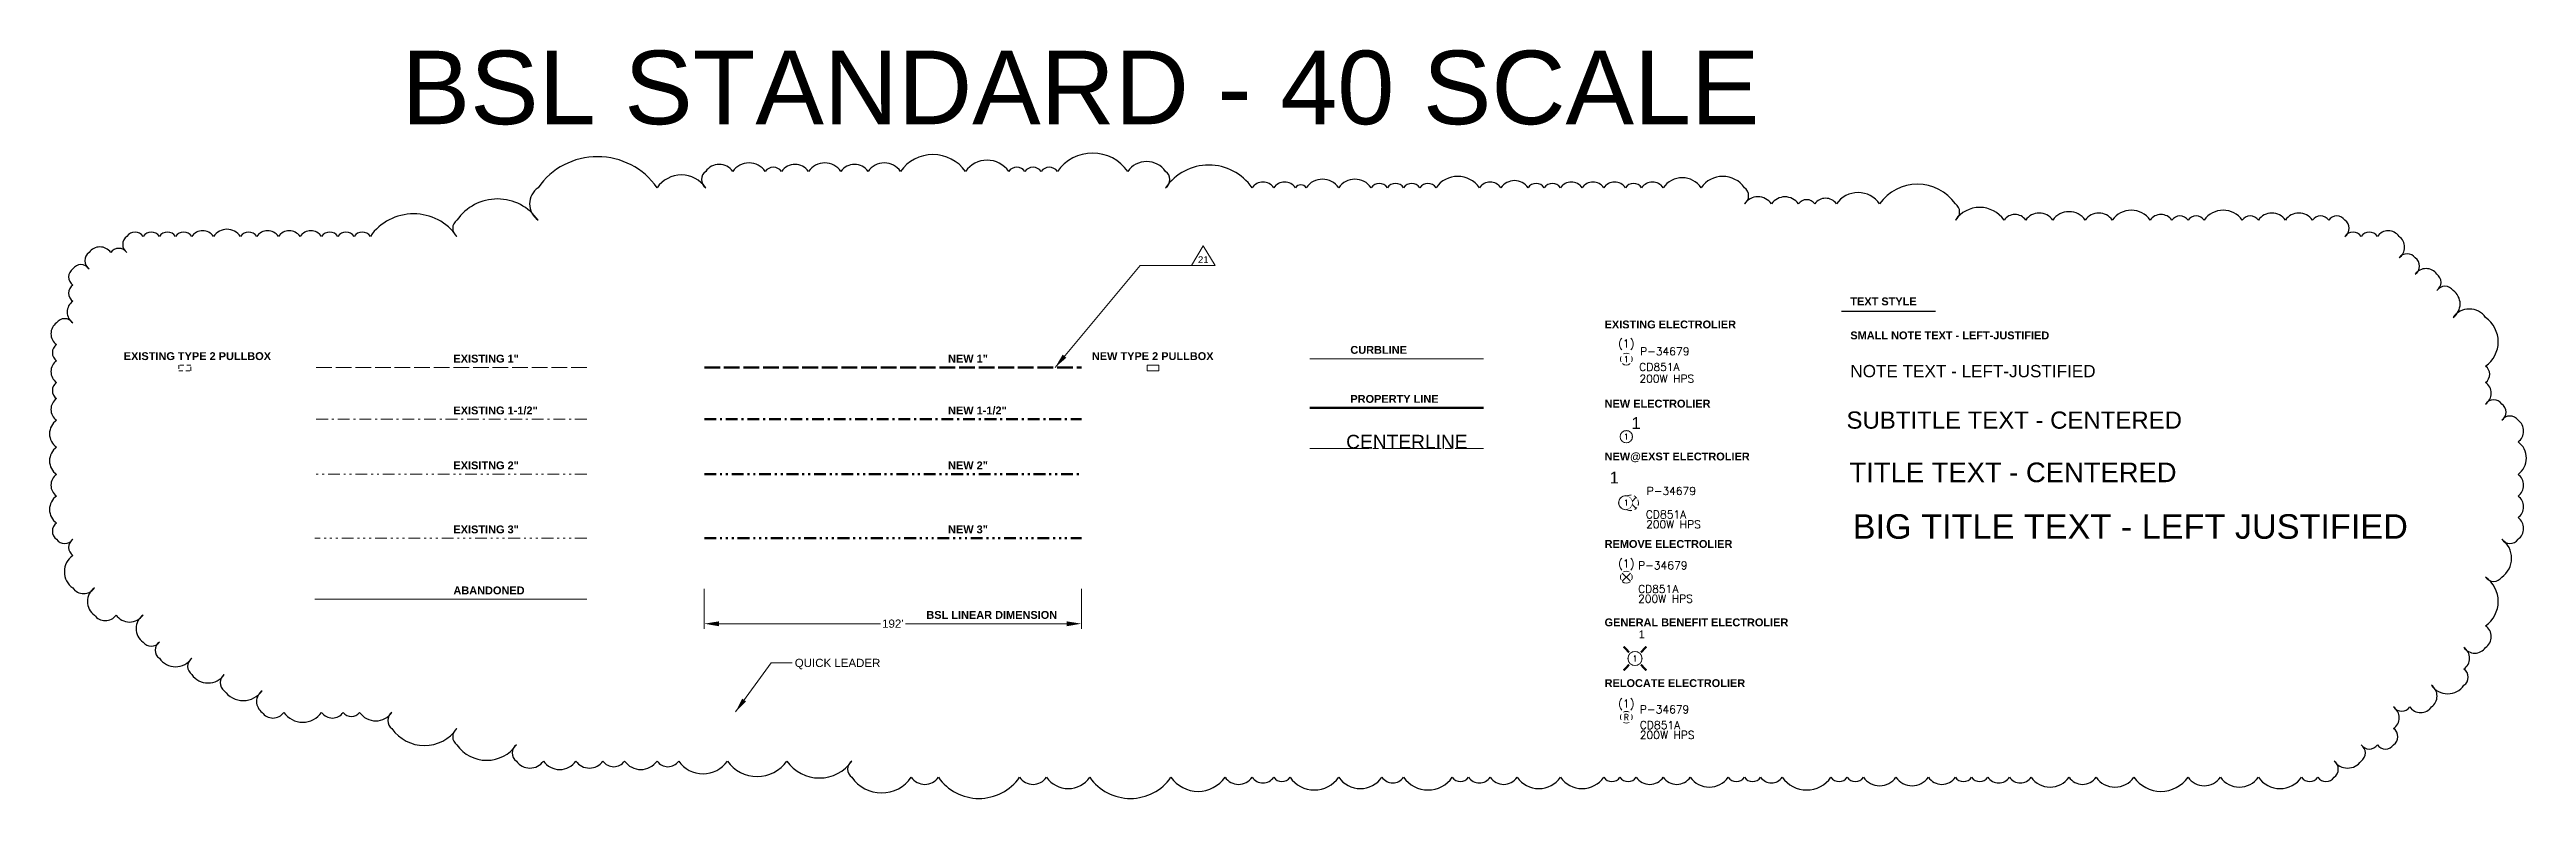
# Model space of a CAD drawing. Extents: x -294 to 4677, y -1226 to 1762.
# Drawn here: x -287 to 977, y -225 to 156 of the extents above; entities that cross this region are included whole.
import ezdxf
from ezdxf.enums import TextEntityAlignment as Align

# ---------------------------------------------------------------- set-up
doc = ezdxf.new("R2010")
doc.units = 0
doc.header["$MEASUREMENT"] = 0
doc.header["$PDMODE"] = 32
doc.header["$PDSIZE"] = 5
for name, pattern in [('SL-CND10', [10, 8, -2]), ('SL-CND15', [11, 6, -2, 1, -2]), ('SL-CND20', [14, 6, -2, 1, -2, 1, -2]), ('SL-CND30', [17, 6, -2, 1, -2, 1, -2, 1, -2]), ('SL-CTRLINE', [37, 30, -2, 3, -2]), ('SL-DASHED', [3.5, 2, -1.5])]:
    doc.linetypes.add(name, pattern=pattern)
for name, color, linetype, lineweight in [('C-ROAD-CNTR', 1, 'SL-CTRLINE', 15), ('C-ROAD-CURB', 3, 'Continuous', 15), ('C-ROAD-PROP', 32, 'Continuous', 50), ('SLANNO-DELT', 92, 'Continuous', 9), ('SLANNO-DIMS', 140, 'Continuous', 13), ('SLCOND-GS10-EXST', 4, 'SL-CND10', 9), ('SLCOND-GS10-NEWW', 2, 'SL-CND10', 50), ('SLCOND-GS15-EXST', 4, 'SL-CND15', 9), ('SLCOND-GS15-NEWW', 2, 'SL-CND15', 50), ('SLCOND-GS20-EXST', 4, 'SL-CND20', 9), ('SLCOND-GS20-NEWW', 2, 'SL-CND20', 50), ('SLCOND-GS30-EXST', 4, 'SL-CND30', 9), ('SLCOND-GS30-NEWW', 2, 'SL-CND30', 50), ('SLCOND-REMV', 4, 'SL-CNDRMV', 9), ('SLLITE-020S-EXST', 4, 'Continuous', 13), ('SLLITE-020S-GENBEN', 2, 'Continuous', 35), ('SLLITE-020S-NEWW', 2, 'Continuous', 35), ('SLLITE-020S-RELO', 3, 'Continuous', 13), ('SLLITE-020S-REMV', 6, 'Continuous', 13), ('SLPBOX-TYP2-EXST', 4, 'SL-DASHED', 13), ('SLPBOX-TYP2-NEWW', 2, 'Continuous', 13)]:
    doc.layers.add(name, color=color, linetype=linetype, lineweight=lineweight)
doc.layers.add('SLANNO-TEXT', color=93, linetype='Continuous')
doc.styles.add('BIGTITLE', font='arial.ttf', dxfattribs={"height": 12.5})
doc.styles.add('NOTE', font='arial.ttf', dxfattribs={"height": 6.25})
doc.styles.add('SMALLNOTE', font='arialbd.ttf', dxfattribs={"height": 0.08})
doc.styles.get("Standard").update_dxf_attribs({"font": 'arial.ttf'})
doc.styles.add('SUBTITLE', font='arial.ttf', dxfattribs={"height": 8.75})
doc.styles.add('SYMBOL', font='romans.shx')
doc.styles.add('TITLE', font='arial.ttf', dxfattribs={"height": 10})
doc.linetypes.add('SL-CNDRMV', pattern='A,3,["X",Standard,S=2,R=0,X=-0.6,Y=-1],3,-1', length=7)
doc.dimstyles.new('BSL Standard', dxfattribs={"dimtxt": 0.28, "dimasz": 0.3, "dimexe": 0.18, "dimexo": 0.18, "dimgap": 0.09, "dimtad": 0, "dimtih": 1, "dimtoh": 1, "dimdec": 0, "dimlfac": 12, "dimrnd": 12, "dimzin": 2, "dimdsep": 46, "dimlunit": 3, "dimtxsty": 'Standard', "dimcen": 0.09, "dimclrd": 256, "dimclre": 256, "dimclrt": 256, "dimadec": 0, "dimazin": 0, "dimtfac": 1, "dimtdec": 0, "dimtofl": 0, "dimtmove": 0, "dimatfit": 3, "dimfxl": 1, "dimtolj": 1, "dimtzin": 0, "dimlwd": -1, "dimlwe": -1, "dimarcsym": 0})

msp = doc.modelspace()

# ---------------------------------------------------------------- texts
at = {"layer": 'SLANNO-DIMS', "insert": (92.994, -154.293), "char_height": 4.2, "attachment_point": 1}
msp.add_mtext('\\A1;QUICK LEADER', dxfattribs=at)
at = {"layer": 'SLANNO-TEXT'}
for s, height, style, p in [('BSL STANDARD - 40 SCALE', 37.5, 'BIGTITLE', (-107.587, 118.25)), ('TEXT STYLE', 4, 'SMALLNOTE', (631.554, 25.924)), ('EXISTING ELECTROLIER', 4, 'SMALLNOTE', (506.175, 14.155)), ('SMALL NOTE TEXT - LEFT-JUSTIFIED', 4, 'SMALLNOTE', (631.554, 8.582)), ('EXISTING TYPE 2 PULLBOX', 4, 'SMALLNOTE', (-249.371, -1.994)), ('EXISTING 1"', 4, 'SMALLNOTE', (-81.174, -3.257)), ('NEW 1"', 4, 'SMALLNOTE', (171.194, -3.257)), ('NEW TYPE 2 PULLBOX', 4, 'SMALLNOTE', (244.569, -1.994)), ('CURBLINE', 4, 'SMALLNOTE', (376.456, 1.202)), ('NOTE TEXT - LEFT-JUSTIFIED', 6.25, 'NOTE', (631.554, -10.743)), ('PROPERTY LINE', 4, 'SMALLNOTE', (376.456, -23.791)), ('EXISTING 1-1/2"', 4, 'SMALLNOTE', (-81.174, -29.69)), ('NEW 1-1/2"', 4, 'SMALLNOTE', (171.194, -29.69)), ('EXISITNG 2"', 4, 'SMALLNOTE', (-81.174, -57.679)), ('NEW 2"', 4, 'SMALLNOTE', (171.194, -57.679)), ('EXISTING 3"', 4, 'SMALLNOTE', (-81.174, -90.332)), ('NEW 3"', 4, 'SMALLNOTE', (171.194, -90.332)), ('BIG TITLE TEXT - LEFT JUSTIFIED', 12.5, 'BIGTITLE', (632.757, -93.092)), ('ABANDONED ', 4, 'SMALLNOTE', (-81.174, -121.431)), ('BSL LINEAR DIMENSION', 4, 'SMALLNOTE', (160.128, -133.934)), ('GENERAL BENEFIT ELECTROLIER', 4, 'SMALLNOTE', (506.175, -137.722)), ('RELOCATE ELECTROLIER', 4, 'SMALLNOTE', (506.175, -168.715))]:
    msp.add_text(s, height=height, dxfattribs=dict(at, style=style)).set_placement(p)
for s, height, style, p in [('SUBTITLE TEXT - CENTERED', 8.75, 'SUBTITLE', (715.173, -39.595)), ('TITLE TEXT - CENTERED', 10, 'TITLE', (714.571, -67.245))]:
    msp.add_text(s, height=height, dxfattribs=dict(at, style=style)).set_placement(p, align=Align.BOTTOM_CENTER)
at = {"layer": 'SLANNO-TEXT', "style": 'SUBTITLE'}
msp.add_text('CENTERLINE', height=7, dxfattribs=at).set_placement((405.285, -47.112), align=Align.CENTER)

# ---------------------------------------------------------------- blocks, each defined once
blk = doc.blocks.new('DELTA_ID')
at = {"layer": 'SLANNO-DELT', "linetype": 'Continuous'}
for p, q in [((0, 0), (6, 10)), ((12, 0), (0, 0)), ((6, 10), (12, 0))]:
    blk.add_line(p, q, dxfattribs=at)
at = {"layer": 'SLANNO-DELT'}
blk.add_attdef('DELTA', text='', height=3.5, dxfattribs=at).set_placement((6, 3), align=Align.MIDDLE)
blk = doc.blocks.new('pb2_exst')
blk.add_lwpolyline([(-3, -1.5), (3, -1.5), (3, 1.5), (-3, 1.5)], close=True)
at = {"flags": 9}
for tag, p in [('DESCRIPTION', (0, 2.5)), ('COST', (0, -4.5))]:
    blk.add_attdef(tag, text='', height=2, dxfattribs=at).set_placement(p, align=Align.CENTER)
blk = doc.blocks.new('pb2_new')
blk.add_lwpolyline([(-3, -1.5), (3, -1.5), (3, 1.5), (-3, 1.5)], close=True)
at = {"flags": 9}
for tag, p in [('DESCRIPTION', (0, 2.5)), ('COST', (0, -4.5))]:
    blk.add_attdef(tag, text='', height=2, dxfattribs=at).set_placement(p, align=Align.CENTER)
blk = doc.blocks.new('sl_exst')
for start, end in [(152.4423, 207.5577), (152.4423, 207.5577), (62.4423, 117.5577), (332.4423, 27.5577), (332.4423, 27.5577), (229.9963, 310.0037), (242.4423, 297.5577)]:
    blk.add_arc((0, 0), 3.01, start, end)
at = {"style": 'SYMBOL'}
for tag, p in [('PLAN2', (7, 12)), ('CHECK_POINT/ACCESS_POINT', (6.7, -23.8))]:
    blk.add_attdef(tag, p, '', height=4, dxfattribs=at)
at = {"style": 'SYMBOL', "flags": 8}
blk.add_attdef('IPOST', text='', height=4, dxfattribs=at).set_placement((0, 6), align=Align.CENTER)
blk.add_attdef('N', text='', height=3, dxfattribs=at).set_placement((0, 0), align=Align.MIDDLE_CENTER)
for tag, p in [('PLAN1', (7, 7)), ('IPLAN', (7, 2)), ('POSTTYPE', (6.6, -6)), ('LAMPA', (6.7, -12)), ('LAMPB', (6.7, -18))]:
    blk.add_attdef(tag, p, '', height=4, dxfattribs=at)
blk = doc.blocks.new('sl_neww')
blk.add_lwpolyline([(2.9, 0), (2.8, 0.2), (2.8, 0.5), (2.8, 0.7), (2.7, 1), (2.6, 1.2), (2.5, 1.4), (2.3, 1.6), (2.2, 1.8), (2, 2), (1.8, 2.2), (1.6, 2.3), (1.4, 2.5), (1.2, 2.6), (1, 2.7), (0.7, 2.8), (0.5, 2.8), (0.2, 2.8), (0, 2.9), (-0.2, 2.8), (-0.5, 2.8), (-0.7, 2.8), (-1, 2.7), (-1.2, 2.6), (-1.4, 2.5), (-1.6, 2.3), (-1.8, 2.2), (-2, 2), (-2.2, 1.8), (-2.3, 1.6), (-2.5, 1.4), (-2.6, 1.2), (-2.7, 1), (-2.8, 0.7), (-2.8, 0.5), (-2.8, 0.2), (-2.9, 0), (-2.8, -0.2), (-2.8, -0.5), (-2.8, -0.7), (-2.7, -1), (-2.6, -1.2), (-2.5, -1.4), (-2.3, -1.6), (-2.2, -1.8), (-2, -2), (-1.8, -2.2), (-1.6, -2.3), (-1.4, -2.5), (-1.2, -2.6), (-1, -2.7), (-0.7, -2.8), (-0.5, -2.8), (-0.2, -2.8), (0, -2.9), (0.2, -2.8), (0.5, -2.8), (0.7, -2.8), (1, -2.7), (1.2, -2.6), (1.4, -2.5), (1.6, -2.3), (1.8, -2.2), (2, -2), (2.2, -1.8), (2.3, -1.6), (2.5, -1.4), (2.6, -1.2), (2.7, -1), (2.8, -0.7), (2.8, -0.5), (2.8, -0.2)], close=True)
at = {"ltscale": 4}
blk.add_circle((0, 0), 3, dxfattribs=at)
at = {"flags": 8}
blk.add_attdef('IPOST', text='', height=6, dxfattribs=at).set_placement((5, 4), align=Align.CENTER)
for tag, p, height, flags in [('POSTTYPE', (5, -6), 4, 9), ('LAMPA', (5, -11), 4, 9), ('LAMPB', (5, -16), 4, 9), ('COST', (5, -22), 2, 9), ('DESCRIPTION', (5, -19), 2, 9), ('CHECK_POINT/ACCESS_POINT', (5, -28), 4, 1)]:
    blk.add_attdef(tag, p, '', height=height, dxfattribs=dict(flags=flags))
blk.add_wipeout([(2.9, 0), (2.8, 0.2), (2.8, 0.5), (2.8, 0.7), (2.7, 1), (2.6, 1.2), (2.5, 1.4), (2.3, 1.6), (2.2, 1.8), (2, 2), (1.8, 2.2), (1.6, 2.3), (1.4, 2.5), (1.2, 2.6), (1, 2.7), (0.7, 2.8), (0.5, 2.8), (0.2, 2.8), (0, 2.9), (-0.2, 2.8), (-0.5, 2.8), (-0.7, 2.8), (-1, 2.7), (-1.2, 2.6), (-1.4, 2.5), (-1.6, 2.3), (-1.8, 2.2), (-2, 2), (-2.2, 1.8), (-2.3, 1.6), (-2.5, 1.4), (-2.6, 1.2), (-2.7, 1), (-2.8, 0.7), (-2.8, 0.5), (-2.8, 0.2), (-2.9, 0), (-2.8, -0.2), (-2.8, -0.5), (-2.8, -0.7), (-2.7, -1), (-2.6, -1.2), (-2.5, -1.4), (-2.3, -1.6), (-2.2, -1.8), (-2, -2), (-1.8, -2.2), (-1.6, -2.3), (-1.4, -2.5), (-1.2, -2.6), (-1, -2.7), (-0.7, -2.8), (-0.5, -2.8), (-0.2, -2.8), (0, -2.9), (0.2, -2.8), (0.5, -2.8), (0.7, -2.8), (1, -2.7), (1.2, -2.6), (1.4, -2.5), (1.6, -2.3), (1.8, -2.2), (2, -2), (2.2, -1.8), (2.3, -1.6), (2.5, -1.4), (2.6, -1.2), (2.7, -1), (2.8, -0.7), (2.8, -0.5), (2.8, -0.2)])
at = {"style": 'SYMBOL', "flags": 8}
blk.add_attdef('N', text='', height=3, dxfattribs=at).set_placement((0, 0), align=Align.MIDDLE_CENTER)
blk = doc.blocks.new('sl_newexst')
at = {"color": 2, "ltscale": 4}
blk.add_circle((-2.3, 0), 3.45, dxfattribs=at)
at = {"color": 6, "ltscale": 4}
for start, end in [(82.614, 116.5957), (36.6036, 64.5481), (339.0658, 23.1064), (240.9523, 278.9791), (301.6285, 324.1354)]:
    blk.add_arc((0.2, -0.1), 3.82, start, end, dxfattribs=at)
at = {"layer": 'DEFPOINTS'}
blk.add_lwpolyline([(-2.3, -3.3), (-2, -3.3), (-1.7, -3.2), (-1.4, -3.2), (-1.2, -3.1), (-0.9, -3), (-0.7, -2.9), (-0.4, -2.7), (-0.2, -2.5), (0, -2.3), (0.2, -2.1), (0.4, -1.9), (0.6, -1.6), (0.7, -1.4), (0.8, -1.1), (0.9, -0.9), (0.9, -0.6), (1, -0.3), (1, 0), (1, 0.3), (0.9, 0.6), (0.9, 0.9), (0.8, 1.1), (0.7, 1.4), (0.6, 1.6), (0.4, 1.9), (0.2, 2.1), (0, 2.3), (-0.2, 2.5), (-0.4, 2.7), (-0.7, 2.9), (-0.9, 3), (-1.2, 3.1), (-1.4, 3.2), (-1.7, 3.2), (-2, 3.3), (-2.3, 3.3), (-2.6, 3.3), (-2.9, 3.2), (-3.2, 3.2), (-3.4, 3.1), (-3.7, 3), (-3.9, 2.9), (-4.2, 2.7), (-4.4, 2.5), (-4.6, 2.3), (-4.8, 2.1), (-5, 1.9), (-5.2, 1.6), (-5.3, 1.4), (-5.4, 1.1), (-5.5, 0.9), (-5.5, 0.6), (-5.6, 0.3), (-5.6, 0), (-5.6, -0.3), (-5.5, -0.6), (-5.5, -0.9), (-5.4, -1.1), (-5.3, -1.4), (-5.2, -1.6), (-5, -1.9), (-4.8, -2.1), (-4.6, -2.3), (-4.4, -2.5), (-4.2, -2.7), (-3.9, -2.9), (-3.7, -3), (-3.4, -3.1), (-3.2, -3.2), (-2.9, -3.2), (-2.6, -3.3)], close=True, dxfattribs=at)
at = {"color": 2, "flags": 8}
blk.add_attdef('IPOST', text='', height=6, dxfattribs=at).set_placement((-8.2, 9.8), align=Align.CENTER)
at = {"color": 6, "style": 'SYMBOL'}
blk.add_attdef('PLAN2', (8.4, 14), '', height=4, dxfattribs=at)
for tag, p, flags in [('PLAN1', (8.4, 9), 8), ('IPLAN', (8.4, 4), 8), ('POSTTYPE', (8, -8), 8), ('LAMPA', (8.1, -13), 8), ('CHECK_POINT/ACCESS_POINT', (8.1, -23.3), 1), ('LAMPB', (8.1, -18), 8)]:
    blk.add_attdef(tag, p, '', height=4, dxfattribs=dict(at, flags=flags))
at = {"color": 6, "style": 'SYMBOL', "flags": 8}
blk.add_attdef('EXIPOST', text='', height=4, dxfattribs=at).set_placement((-6.8, -13.6), align=Align.CENTER)
blk.add_wipeout([(-2.3, -3.3), (-2, -3.3), (-1.7, -3.2), (-1.4, -3.2), (-1.2, -3.1), (-0.9, -3), (-0.7, -2.9), (-0.4, -2.7), (-0.2, -2.5), (0, -2.3), (0.2, -2.1), (0.4, -1.9), (0.6, -1.6), (0.7, -1.4), (0.8, -1.1), (0.9, -0.9), (0.9, -0.6), (1, -0.3), (1, 0), (1, 0.3), (0.9, 0.6), (0.9, 0.9), (0.8, 1.1), (0.7, 1.4), (0.6, 1.6), (0.4, 1.9), (0.2, 2.1), (0, 2.3), (-0.2, 2.5), (-0.4, 2.7), (-0.7, 2.9), (-0.9, 3), (-1.2, 3.1), (-1.4, 3.2), (-1.7, 3.2), (-2, 3.3), (-2.3, 3.3), (-2.6, 3.3), (-2.9, 3.2), (-3.2, 3.2), (-3.4, 3.1), (-3.7, 3), (-3.9, 2.9), (-4.2, 2.7), (-4.4, 2.5), (-4.6, 2.3), (-4.8, 2.1), (-5, 1.9), (-5.2, 1.6), (-5.3, 1.4), (-5.4, 1.1), (-5.5, 0.9), (-5.5, 0.6), (-5.6, 0.3), (-5.6, 0), (-5.6, -0.3), (-5.5, -0.6), (-5.5, -0.9), (-5.4, -1.1), (-5.3, -1.4), (-5.2, -1.6), (-5, -1.9), (-4.8, -2.1), (-4.6, -2.3), (-4.4, -2.5), (-4.2, -2.7), (-3.9, -2.9), (-3.7, -3), (-3.4, -3.1), (-3.2, -3.2), (-2.9, -3.2), (-2.6, -3.3)])
at = {"color": 4, "style": 'SYMBOL', "flags": 8}
blk.add_attdef('N', text='', height=2.75, dxfattribs=at).set_placement((-2.3, 0), align=Align.MIDDLE_CENTER)
blk.add_wipeout([(-1.2, 3.4), (-0.2, 2.9), (0.5, 2.2), (1.2, 1), (1.2, -0.5), (0.9, -1.5), (0.2, -2.7), (-0.5, -3), (-1.5, -3.4), (-1, -3.6), (-0.4, -3.8), (0.2, -3.8), (1.4, -3.7), (2.8, -2.8), (3.4, -2.1), (3.7, -1.5), (3.9, -0.5), (3.9, 0.5), (3.6, 1.5), (2.9, 2.6), (2.4, 3), (1.7, 3.4), (1.2, 3.6), (0.4, 3.7), (-0.4, 3.6)])
at = {"color": 6}
for p, q in [((2.9, 2.6), (1.1, 0.8)), ((1, -0.9), (2.9, -2.8))]:
    blk.add_line(p, q, dxfattribs=at)
blk = doc.blocks.new('sl_remv')
at = {"linetype": 'Continuous'}
for p, q in [((-2.1, 2.1), (2.1, -2.1)), ((2.1, 2.1), (-2.1, -2.1))]:
    blk.add_line(p, q, dxfattribs=at)
for start, end in [(152.4423, 207.5577), (152.4423, 207.5577), (62.4423, 117.5577), (332.4423, 27.5577), (332.4423, 27.5577), (229.9963, 310.0037), (242.4423, 297.5577)]:
    blk.add_arc((0, 0), 3.01, start, end)
at = {"style": 'SYMBOL'}
blk.add_attdef('PLAN2', (6, 14), '', height=4, dxfattribs=at)
at = {"style": 'SYMBOL', "flags": 8}
for tag, p in [('PLAN1', (6, 9)), ('IPLAN', (6, 4)), ('POSTTYPE', (6, -8)), ('LAMPA', (6, -13)), ('LAMPB', (6, -18))]:
    blk.add_attdef(tag, p, '', height=4, dxfattribs=at)
blk.add_attdef('IPOST', text='', height=4, dxfattribs=at).set_placement((0, 5), align=Align.CENTER)
blk = doc.blocks.new('sl_relo')
for start, end in [(152.4423, 207.5577), (152.4423, 207.5577), (62.4423, 117.5577), (332.4423, 27.5577), (242.4423, 297.5577)]:
    blk.add_arc((0, 0), 3.01, start, end)
at = {"style": 'SYMBOL'}
blk.add_text('R', height=3, dxfattribs=at).set_placement((0, 0), align=Align.MIDDLE_CENTER)
blk.add_attdef('PLAN2', (6.9, 12), '', height=4, dxfattribs=at)
at = {"style": 'SYMBOL', "flags": 8}
blk.add_attdef('IPOST', text='', height=4, dxfattribs=at).set_placement((0, 5), align=Align.CENTER)
at = {"style": 'SYMBOL'}
for tag, p, flags in [('PLAN1', (6.9, 7), 8), ('IPLAN', (6.9, 2), 8), ('POSTTYPE', (6.9, -6), 8), ('LAMPA', (6.9, -11), 8), ('LAMPB', (6.9, -16), 8), ('CHECK_POINT/ACCESS_POINT', (6.9, -21.9), 1)]:
    blk.add_attdef(tag, p, '', height=4, dxfattribs=dict(at, flags=flags))
blk = doc.blocks.new('*D29')
at = {"layer": 'DEFPOINTS', "color": 0, "transparency": 16777216}
for p in [(46.8, -116), (239.2, -116), (239.2, -136.4)]:
    blk.add_point(p, dxfattribs=at)
at = {"layer": 'SLANNO-DIMS', "transparency": 16777216}
for p, q in [((46.8, -118.7), (46.8, -139.1)), ((239.2, -118.7), (239.2, -139.1)), ((54.3, -136.4), (136.7, -136.4)), ((231.7, -136.4), (149.4, -136.4))]:
    blk.add_line(p, q, dxfattribs=at)
for points in [[(54.3, -135.2), (54.3, -137.7), (46.8, -136.4)], [(231.7, -135.2), (231.7, -137.7), (239.2, -136.4)]]:
    blk.add_solid(points, dxfattribs=at)
at = {"layer": 'SLANNO-DIMS', "transparency": 16777216, "insert": (143, -136.4), "char_height": 4.2, "attachment_point": 5}
blk.add_mtext("\\A1;192'", dxfattribs=at)
blk = doc.blocks.new('sl_genben')
at = {"ltscale": 4, "const_width": 1.09}
for points in [[(-5.8, 6.1), (-3, 3.1)], [(5.8, 6.1), (3, 3.1)], [(-5.8, -6.1), (-3, -3.1)], [(5.8, -6.1), (3, -3.1)]]:
    blk.add_lwpolyline(points, dxfattribs=at)
at = {"ltscale": 4}
blk.add_circle((0, 0), 3.45, dxfattribs=at)
at = {"flags": 8}
blk.add_attdef('IPOST', text='', height=4, dxfattribs=at).set_placement((3.4, 10.3), align=Align.CENTER)
for tag, p, height, flags in [('POSTTYPE', (4.4, -12.3), 2.67, 9), ('DESCRIPTION', (4.4, -21), 1.33, 9), ('COST', (4.4, -23), 1.33, 9), ('CHECK_POINT/ACCESS_POINT', (4.4, -27), 2.67, 1), ('LAMPA', (4.4, -15.6), 2.67, 9), ('LAMPB', (4.4, -19), 2.67, 9)]:
    blk.add_attdef(tag, p, '', height=height, dxfattribs=dict(flags=flags))
at = {"ltscale": 0.02}
blk.add_wipeout([(2.8, 0), (2.8, 0.5), (2.7, 1), (2.5, 1.4), (2.2, 1.8), (1.8, 2.2), (1.4, 2.5), (1, 2.7), (0.5, 2.8), (0, 2.8), (-0.5, 2.8), (-1, 2.7), (-1.4, 2.5), (-1.8, 2.2), (-2.2, 1.8), (-2.5, 1.4), (-2.7, 1), (-2.8, 0.5), (-2.8, 0), (-2.8, -0.5), (-2.7, -1), (-2.5, -1.4), (-2.2, -1.8), (-1.8, -2.2), (-1.4, -2.5), (-1, -2.7), (-0.5, -2.8), (0, -2.8), (0.5, -2.8), (1, -2.7), (1.4, -2.5), (1.8, -2.2), (2.2, -1.8), (2.5, -1.4), (2.7, -1), (2.8, -0.5)], dxfattribs=at)
at = {"layer": 'DEFPOINTS', "ltscale": 0.02}
blk.add_lwpolyline([(0, -3.3), (0.3, -3.3), (0.6, -3.3), (0.9, -3.2), (1.1, -3.1), (1.4, -3), (1.7, -2.9), (1.9, -2.7), (2.1, -2.6), (2.4, -2.4), (2.6, -2.1), (2.7, -1.9), (2.9, -1.7), (3, -1.4), (3.1, -1.1), (3.2, -0.9), (3.3, -0.6), (3.3, -0.3), (3.3, 0), (3.3, 0.3), (3.3, 0.6), (3.2, 0.9), (3.1, 1.1), (3, 1.4), (2.9, 1.7), (2.7, 1.9), (2.6, 2.1), (2.4, 2.4), (2.1, 2.6), (1.9, 2.7), (1.7, 2.9), (1.4, 3), (1.1, 3.1), (0.9, 3.2), (0.6, 3.3), (0.3, 3.3), (0, 3.3), (-0.3, 3.3), (-0.6, 3.3), (-0.9, 3.2), (-1.1, 3.1), (-1.4, 3), (-1.7, 2.9), (-1.9, 2.7), (-2.1, 2.6), (-2.4, 2.4), (-2.6, 2.1), (-2.7, 1.9), (-2.9, 1.7), (-3, 1.4), (-3.1, 1.1), (-3.2, 0.9), (-3.3, 0.6), (-3.3, 0.3), (-3.3, 0), (-3.3, -0.3), (-3.3, -0.6), (-3.2, -0.9), (-3.1, -1.1), (-3, -1.4), (-2.9, -1.7), (-2.7, -1.9), (-2.6, -2.1), (-2.4, -2.4), (-2.1, -2.6), (-1.9, -2.7), (-1.7, -2.9), (-1.4, -3), (-1.1, -3.1), (-0.9, -3.2), (-0.6, -3.3), (-0.3, -3.3)], close=True, dxfattribs=at)
at = {"ltscale": 0.02}
blk.add_wipeout([(0, -3.3), (0.3, -3.3), (0.6, -3.3), (0.9, -3.2), (1.1, -3.1), (1.4, -3), (1.7, -2.9), (1.9, -2.7), (2.1, -2.6), (2.4, -2.4), (2.6, -2.1), (2.7, -1.9), (2.9, -1.7), (3, -1.4), (3.1, -1.1), (3.2, -0.9), (3.3, -0.6), (3.3, -0.3), (3.3, 0), (3.3, 0.3), (3.3, 0.6), (3.2, 0.9), (3.1, 1.1), (3, 1.4), (2.9, 1.7), (2.7, 1.9), (2.6, 2.1), (2.4, 2.4), (2.1, 2.6), (1.9, 2.7), (1.7, 2.9), (1.4, 3), (1.1, 3.1), (0.9, 3.2), (0.6, 3.3), (0.3, 3.3), (0, 3.3), (-0.3, 3.3), (-0.6, 3.3), (-0.9, 3.2), (-1.1, 3.1), (-1.4, 3), (-1.7, 2.9), (-1.9, 2.7), (-2.1, 2.6), (-2.4, 2.4), (-2.6, 2.1), (-2.7, 1.9), (-2.9, 1.7), (-3, 1.4), (-3.1, 1.1), (-3.2, 0.9), (-3.3, 0.6), (-3.3, 0.3), (-3.3, 0), (-3.3, -0.3), (-3.3, -0.6), (-3.2, -0.9), (-3.1, -1.1), (-3, -1.4), (-2.9, -1.7), (-2.7, -1.9), (-2.6, -2.1), (-2.4, -2.4), (-2.1, -2.6), (-1.9, -2.7), (-1.7, -2.9), (-1.4, -3), (-1.1, -3.1), (-0.9, -3.2), (-0.6, -3.3), (-0.3, -3.3)], dxfattribs=at)
at = {"color": 4, "style": 'SYMBOL', "flags": 8}
blk.add_attdef('N', text='', height=2.75, dxfattribs=at).set_placement((0, 0), align=Align.MIDDLE_CENTER)

# ---------------------------------------------------------------- dimensions: what is measured, and where the dimension line sits
at = {"layer": 'SLANNO-DIMS'}
dim = msp.add_linear_dim(base=(239.206, -136.45), p1=(46.847, -115.968), p2=(239.206, -115.968), dimstyle='BSL Standard', override={"dimscale": 15, "dimasz": 0.5}, dxfattribs=at)
dim.commit()
dim.dimension.update_dxf_attribs({"geometry": '*D29', "text_midpoint": (143.026, -136.45)})

# ---------------------------------------------------------------- linework, layer by layer
at = {"layer": 'C-ROAD-CNTR'}
msp.add_line((355.856, -47.112), (444.468, -47.112), dxfattribs=at)
at = {"layer": 'C-ROAD-CURB'}
msp.add_line((355.856, -1.314), (444.468, -1.314), dxfattribs=at)
at = {"layer": 'C-ROAD-PROP'}
msp.add_lwpolyline([(355.856, -26.307), (444.468, -26.307)], dxfattribs=at)
at = {"layer": 'SLANNO-TEXT'}
msp.add_line((627.068, 22.98), (674.984, 22.98), dxfattribs=at)
at = {"layer": 'SLCOND-GS10-EXST'}
msp.add_line((-13.162, -5.773), (-151.875, -5.773), dxfattribs=at)
at = {"layer": 'SLCOND-GS10-NEWW'}
msp.add_line((46.847, -5.773), (239.206, -5.773), dxfattribs=at)
at = {"layer": 'SLCOND-GS15-EXST'}
msp.add_line((-13.162, -32.206), (-151.875, -32.206), dxfattribs=at)
at = {"layer": 'SLCOND-GS15-NEWW'}
msp.add_line((46.847, -32.206), (239.206, -32.206), dxfattribs=at)
at = {"layer": 'SLCOND-GS20-EXST'}
msp.add_line((-13.162, -60.195), (-151.875, -60.195), dxfattribs=at)
at = {"layer": 'SLCOND-GS20-NEWW'}
msp.add_line((46.847, -60.195), (239.206, -60.195), dxfattribs=at)
at = {"layer": 'SLCOND-GS30-EXST'}
msp.add_line((-13.162, -92.848), (-151.875, -92.848), dxfattribs=at)
at = {"layer": 'SLCOND-GS30-NEWW'}
msp.add_line((46.847, -92.848), (239.206, -92.848), dxfattribs=at)
at = {"layer": 'SLCOND-REMV'}
msp.add_line((-13.162, -123.947), (-151.875, -123.947), dxfattribs=at)

# ---------------------------------------------------------------- block references
at = {"layer": 'SLANNO-DELT'}
msp.add_blockref('DELTA_ID', (295.427, 46.207), dxfattribs=at).add_auto_attribs({'DELTA': '21'})
at = {"layer": 'SLLITE-020S-EXST'}
ref = msp.add_blockref('sl_exst', (517.255, -1.513), dxfattribs=at)
ref.add_attrib('IPLAN', 'P-34679', (524.255, 0.487), dxfattribs={"layer": '0', "height": 4, "style": 'SYMBOL'})
ref.add_attrib('IPOST', '(1)', dxfattribs={"layer": '0', "height": 4, "style": 'SYMBOL'}).set_placement((517.255, 4.487), align=Align.CENTER)
ref.add_attrib('POSTTYPE', 'CD851A', (523.855, -7.513), dxfattribs={"layer": '0', "height": 4, "style": 'SYMBOL'})
ref.add_attrib('LAMPA', '200W HPS', (523.955, -13.513), dxfattribs={"layer": '0', "height": 4, "style": 'SYMBOL'})
ref.add_attrib('N', '1', dxfattribs={"layer": '0', "height": 3, "style": 'SYMBOL'}).set_placement((517.255, -1.513), align=Align.MIDDLE_CENTER)
at = {"layer": 'SLLITE-020S-NEWW'}
ref = msp.add_blockref('sl_neww', (517.255, -41.054), dxfattribs=at)
ref.add_attrib('IPOST', '1', dxfattribs={"layer": '0', "height": 6}).set_placement((522.255, -37.054), align=Align.CENTER)
ref.add_attrib('N', '1', dxfattribs={"layer": '0', "height": 3, "style": 'SYMBOL'}).set_placement((517.255, -41.054), align=Align.MIDDLE_CENTER)
ref = msp.add_blockref('sl_newexst', (519.255, -74.712), dxfattribs=at)
ref.add_attrib('IPLAN', 'P-34679', (527.621, -70.712), dxfattribs={"layer": '0', "color": 6, "height": 4, "style": 'SYMBOL'})
ref.add_attrib('IPOST', '1', dxfattribs={"layer": '0', "color": 2, "height": 6}).set_placement((511.049, -64.913), align=Align.CENTER)
ref.add_attrib('POSTTYPE', 'CD851A', (527.221, -82.712), dxfattribs={"layer": '0', "color": 6, "height": 4, "style": 'SYMBOL'})
ref.add_attrib('LAMPA', '200W HPS', (527.321, -87.712), dxfattribs={"layer": '0', "color": 6, "height": 4, "style": 'SYMBOL'})
ref.add_attrib('N', '1', dxfattribs={"layer": '0', "color": 2, "height": 3, "style": 'SYMBOL'}).set_placement((517.255, -74.712), align=Align.MIDDLE_CENTER)
at = {"layer": 'SLLITE-020S-RELO'}
ref = msp.add_blockref('sl_relo', (517.255, -184.105), dxfattribs=at)
ref.add_attrib('IPLAN', 'P-34679', (524.159, -182.105), dxfattribs={"layer": '0', "height": 4, "style": 'SYMBOL'})
ref.add_attrib('IPOST', '(1)', dxfattribs={"layer": '0', "height": 4, "style": 'SYMBOL'}).set_placement((517.255, -179.105), align=Align.CENTER)
ref.add_attrib('POSTTYPE', 'CD851A', (524.159, -190.105), dxfattribs={"layer": '0', "height": 4, "style": 'SYMBOL'})
ref.add_attrib('LAMPA', '200W HPS', (524.159, -195.105), dxfattribs={"layer": '0', "height": 4, "style": 'SYMBOL'})
at = {"layer": 'SLLITE-020S-REMV'}
ref = msp.add_blockref('sl_remv', (517.255, -112.695), dxfattribs=at)
ref.add_attrib('IPLAN', 'P-34679', (523.255, -108.695), dxfattribs={"layer": '0', "height": 4, "style": 'SYMBOL'})
ref.add_attrib('IPOST', '(1)', dxfattribs={"layer": '0', "height": 4, "style": 'SYMBOL'}).set_placement((517.255, -107.695), align=Align.CENTER)
ref.add_attrib('POSTTYPE', 'CD851A', (523.255, -120.695), dxfattribs={"layer": '0', "height": 4, "style": 'SYMBOL'})
ref.add_attrib('LAMPA', '200W HPS', (523.255, -125.695), dxfattribs={"layer": '0', "height": 4, "style": 'SYMBOL'})
at = {"layer": 'SLPBOX-TYP2-EXST', "rotation": 180}
msp.add_blockref('pb2_exst', (-218.228, -6.01), dxfattribs=at)
at = {"layer": 'SLPBOX-TYP2-NEWW'}
msp.add_blockref('pb2_new', (275.712, -6.01), dxfattribs=at)

msp.set_redraw_order([(e.dxf.handle, doc.entitydb.next_handle()) for e in msp.query("TEXT MTEXT ATTDEF DIMENSION ARC_DIMENSION")])  # texts and dimensions are drawn at this point

# ---------------------------------------------------------------- leaders
at = {"layer": 'SLANNO-DELT'}
msp.add_leader([(225.811, -5.773), (269.18, 46.207), (295.427, 46.207)], dimstyle='BSL Standard', override={"dimscale": 15, "dimasz": 0.5}, dxfattribs=at)
at = {"layer": 'SLANNO-DIMS', "annotation_type": 0, "has_hookline": 1, "hookline_direction": 1, "text_width": 43.364}
msp.add_leader([(62.743, -181.4), (80.918, -156.393), (91.644, -156.393)], dimstyle='BSL Standard', override={"dimscale": 15, "dimasz": 0.5, "dimgap": 0.09, "dimtad": 0}, dxfattribs=at)

# ---------------------------------------------------------------- next in the draw order: linework, layer by layer
msp.add_lwpolyline([(348.422, 85.902, 0.52056705), (337.381, 85.902, 0.52056705), (326.341, 85.902, 0.52056705), (282.179, 85.902, 0.52056705), (282.179, 94.176, 0.52056705), (262.858, 94.176, 0.52056705), (226.976, 94.176, 0.52056705), (218.695, 94.176, 0.52056705), (210.415, 94.176, 0.52056705), (202.135, 94.176, 0.52056705), (180.053, 94.176, 0.52056705), (146.932, 94.176, 0.52056705), (130.371, 94.176, 0.52056705), (116.57, 94.176, 0.52056705), (100.01, 94.176, 0.52056705), (86.209, 94.176, 0.52056705), (77.928, 94.176, 0.52056705), (61.368, 94.176, 0.52056705), (47.567, 94.176, 0.52056705), (47.567, 85.902, 0.52056705), (22.726, 85.902, 0.52056705), (-37.997, 85.902, 0.52056705), (-37.997, 69.354, 0.52056705), (-79.399, 69.354, 0.52056705), (-79.399, 61.081, 0.52056705), (-123.561, 61.081, 0.52056705), (-131.842, 61.081, 0.52056705), (-140.122, 61.081, 0.52056705), (-148.403, 61.081, 0.52056705), (-159.443, 61.081, 0.52056705), (-170.484, 61.081, 0.52056705), (-181.524, 61.081, 0.52056705), (-189.805, 61.081, 0.52056705), (-203.605, 61.081, 0.52056705), (-214.646, 61.081, 0.52056705), (-222.926, 61.081, 0.52056705), (-231.207, 61.081, 0.52056705), (-239.487, 61.081, 0.52056705), (-247.768, 61.081, 0.52056705), (-247.768, 52.807, 0.52056705), (-256.048, 52.807, 0.52056705), (-267.089, 52.807, 0.52056705), (-267.089, 44.533, 0.52056705), (-275.369, 44.533, 0.52056705), (-275.369, 36.259, 0.52056705), (-275.369, 27.986, 0.52056705), (-275.369, 16.954, 0.52056705), (-283.649, 16.954, 0.52056705), (-283.649, 5.922, 0.52056705), (-283.649, -2.351, 0.52056705), (-283.649, -13.383, 0.52056705), (-283.649, -21.657, 0.52056705), (-283.649, -32.688, 0.52056705), (-283.649, -46.478, 0.52056705), (-283.649, -60.268, 0.52056705), (-283.649, -71.299, 0.52056705), (-283.649, -85.089, 0.52056705), (-283.649, -93.362, 0.52056705), (-275.369, -93.362, 0.52056705), (-275.369, -101.636, 0.52056705), (-275.369, -118.184, 0.52056705), (-264.328, -118.184, 0.52056705), (-264.328, -131.973, 0.52056705), (-253.288, -131.973, 0.52056705), (-239.487, -131.973, 0.52056705), (-239.487, -145.763, 0.52056705), (-231.207, -145.763, 0.52056705), (-231.207, -154.037, 0.52056705), (-214.646, -154.037, 0.52056705), (-214.646, -162.31, 0.52056705), (-198.085, -162.31, 0.52056705), (-198.085, -170.584, 0.52056705), (-178.764, -170.584, 0.52056705), (-178.764, -181.616, 0.52056705), (-167.724, -181.616, 0.52056705), (-148.403, -181.616, 0.52056705), (-137.362, -181.616, 0.52056705), (-129.082, -181.616, 0.52056705), (-112.521, -181.616, 0.52056705), (-112.521, -189.889, 0.52056705), (-79.399, -189.889, 0.52056705), (-79.399, -198.163, 0.52056705), (-49.038, -198.163, 0.52056705), (-49.038, -206.437, 0.52056705), (-35.237, -206.437, 0.52056705), (-18.676, -206.437, 0.52056705), (-4.876, -206.437, 0.52056705), (6.165, -206.437, 0.52056705), (22.726, -206.437, 0.52056705), (33.766, -206.437, 0.52056705), (58.607, -206.437, 0.52056705), (88.969, -206.437, 0.52056705), (122.091, -206.437, 0.52056705), (122.091, -214.711, 0.52056705), (152.452, -214.711, 0.52056705), (166.253, -214.711, 0.52056705), (207.655, -214.711, 0.52056705), (221.456, -214.711, 0.52056705), (243.537, -214.711, 0.52056705), (284.939, -214.711, 0.52056705), (312.54, -214.711, 0.52056705), (326.341, -214.711, 0.52056705), (337.381, -214.711, 0.52056705), (345.662, -214.711, 0.52056705), (370.503, -214.711, 0.52056705), (392.584, -214.711, 0.52056705), (403.624, -214.711, 0.52056705), (428.466, -214.711, 0.52056705), (436.746, -214.711, 0.52056705), (447.787, -214.711, 0.52056705), (461.587, -214.711, 0.52056705), (483.668, -214.711, 0.52056705), (505.75, -214.711, 0.52056705), (514.03, -214.711, 0.52056705), (522.31, -214.711, 0.52056705), (536.111, -214.711, 0.52056705), (549.912, -214.711, 0.52056705), (569.233, -214.711, 0.52056705), (577.513, -214.711, 0.52056705), (585.793, -214.711, 0.52056705), (596.834, -214.711, 0.52056705), (621.675, -214.711, 0.52056705), (629.956, -214.711, 0.52056705), (638.236, -214.711, 0.52056705), (654.797, -214.711, 0.52056705), (671.358, -214.711, 0.52056705), (685.158, -214.711, 0.52056705), (693.439, -214.711, 0.52056705), (701.719, -214.711, 0.52056705), (712.76, -214.711, 0.52056705), (723.8, -214.711, 0.52056705), (743.121, -214.711, 0.52056705), (756.922, -214.711, 0.52056705), (776.243, -214.711, 0.52056705), (803.844, -214.711, 0.52056705), (820.405, -214.711, 0.52056705), (839.726, -214.711, 0.52056705), (861.807, -214.711, 0.52056705), (870.087, -214.711, 0.52056705), (878.368, -214.711, 0.52056705), (878.368, -206.437, 0.52056705), (892.169, -206.437, 0.52056705), (892.169, -198.163, 0.52056705), (900.449, -198.163, 0.52056705), (908.729, -198.163, 0.52056705), (908.729, -189.889, 0.52056705), (908.729, -178.858, 0.52056705), (917.01, -178.858, 0.52056705), (928.05, -178.858, 0.52056705), (928.05, -167.826, 0.52056705), (944.611, -167.826, 0.52056705), (944.611, -159.552, 0.52056705), (944.611, -148.521, 0.52056705), (955.652, -148.521, 0.52056705), (955.652, -137.489, 0.52056705), (955.652, -112.668, 0.52056705), (963.932, -112.668, 0.52056705), (963.932, -93.362, 0.52056705), (972.213, -93.362, 0.52056705), (972.213, -82.331, 0.52056705), (972.213, -71.299, 0.52056705), (972.213, -60.268, 0.52056705), (972.213, -43.72, 0.52056705), (972.213, -32.688, 0.52056705), (963.932, -32.688, 0.52056705), (963.932, -24.415, 0.52056705), (955.652, -24.415, 0.52056705), (955.652, -13.383, 0.52056705), (955.652, -5.109, 0.52056705), (955.652, 19.712, 0.52056705), (939.091, 19.712, 0.52056705), (939.091, 33.502, 0.52056705), (930.81, 33.502, 0.52056705), (930.81, 41.775, 0.52056705), (919.77, 41.775, 0.52056705), (919.77, 50.049, 0.52056705), (911.49, 50.049, 0.52056705), (911.49, 61.081, 0.52056705), (900.449, 61.081, 0.52056705), (892.169, 61.081, 0.52056705), (883.888, 61.081, 0.52056705), (883.888, 69.354, 0.52056705), (875.608, 69.354, 0.52056705), (867.327, 69.354, 0.52056705), (853.527, 69.354, 0.52056705), (839.726, 69.354, 0.52056705), (831.446, 69.354, 0.52056705), (812.125, 69.354, 0.52056705), (803.844, 69.354, 0.52056705), (795.564, 69.354, 0.52056705), (784.523, 69.354, 0.52056705), (765.202, 69.354, 0.52056705), (751.402, 69.354, 0.52056705), (734.841, 69.354, 0.52056705), (721.04, 69.354, 0.52056705), (710, 69.354, 0.52056705), (685.158, 69.354, 0.52056705), (685.158, 77.628, 0.52056705), (646.516, 77.628, 0.52056705), (624.435, 77.628, 0.52056705), (613.395, 77.628, 0.52056705), (605.114, 77.628, 0.52056705), (591.314, 77.628, 0.52056705), (577.513, 77.628, 0.52056705), (577.513, 85.902, 0.52056705), (555.432, 85.902, 0.52056705), (536.111, 85.902, 0.52056705), (525.07, 85.902, 0.52056705), (516.79, 85.902, 0.52056705), (505.75, 85.902, 0.52056705), (494.709, 85.902, 0.52056705), (483.668, 85.902, 0.52056705), (475.388, 85.902, 0.52056705), (467.108, 85.902, 0.52056705), (453.307, 85.902, 0.52056705), (442.266, 85.902, 0.52056705), (420.185, 85.902, 0.52056705), (411.905, 85.902, 0.52056705), (403.624, 85.902, 0.52056705), (395.344, 85.902, 0.52056705), (387.064, 85.902, 0.52056705), (370.503, 85.902, 0.52056705), (353.942, 85.902, 0.52056705)], format="xyb", close=True)

# ---------------------------------------------------------------- next in the draw order: texts
at = {"layer": 'SLANNO-TEXT', "style": 'SMALLNOTE'}
for s, p in [('NEW ELECTROLIER', (506.175, -26.2)), ('NEW@EXST ELECTROLIER', (506.175, -53.159)), ('REMOVE ELECTROLIER', (506.175, -97.74))]:
    msp.add_text(s, height=4, dxfattribs=at).set_placement(p)

# ---------------------------------------------------------------- next in the draw order: block references
at = {"layer": 'SLLITE-020S-GENBEN'}
ref = msp.add_blockref('sl_genben', (521.693, -154.155), dxfattribs=at)
ref.add_attrib('IPOST', '1', dxfattribs={"layer": '0', "height": 4}).set_placement((525.111, -143.807), align=Align.CENTER)
ref.add_attrib('N', '1', dxfattribs={"layer": '0', "height": 3, "style": 'SYMBOL'}).set_placement((521.693, -154.155), align=Align.MIDDLE_CENTER)

doc.saveas('drawing.dxf')
